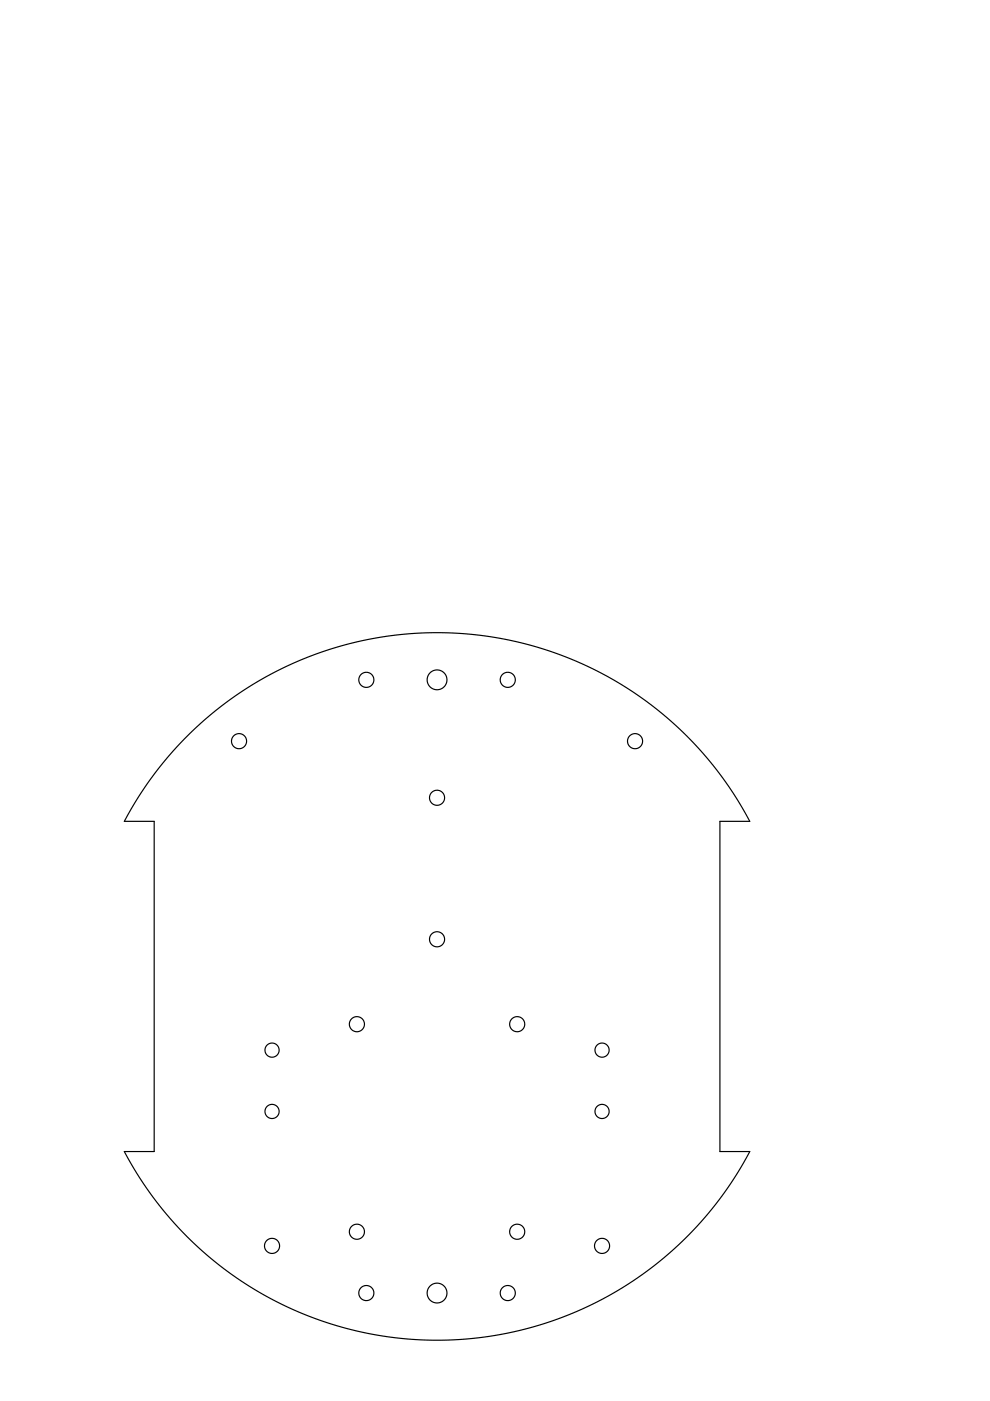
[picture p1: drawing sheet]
<svg xmlns="http://www.w3.org/2000/svg" width="210mm" height="297mm" viewBox="0 0 210 297" stroke-linecap="round" stroke-linejoin="round" font-family="sans-serif">
<g fill="none" stroke="#000" stroke-width=".25">
<path d="M39.6 156.1l5.5-4.9 6.1-4.5 6.2-3.8 6.7-3.1 6.9-2.5 7.1-1.7 7.2-1.1 7.3-.4 7.4 .4 7.2 1.1 7.1 1.7 6.9 2.5 6.6 3.1 6.5 3.9 5.9 4.4 5.5 4.9 3.7 4 3.6 4.5 3.1 4.6 2.9 4.9h-6.4v70.1h6.4l-2.9 4.9-3.1 4.5-3.6 4.5-3.7 4.1-5.4 4.9-5.9 4.4-6.3 3.7-6.6 3.2-6.9 2.5-7.4 1.8-7.2 1.1-7.3 .4-7.3-.4-7.3-1.1-7.1-1.7-6.9-2.5-6.8-3.2-6.3-3.8-5.9-4.4-5.4-4.9-3.9-4.2-3.5-4.3-3.1-4.6-2.8-4.9h6.3v-70.1h-6.3l2.8-4.9 3.1-4.5 3.6-4.5z"/>
<circle cx="50.7" cy="157.1" r="1.6"/>
<circle cx="77.7" cy="144.1" r="1.6"/>
<circle cx="92.7" cy="144.1" r="2.1"/>
<circle cx="107.7" cy="144.1" r="1.6"/>
<circle cx="134.6" cy="157.1" r="1.6"/>
<circle cx="92.7" cy="169.1" r="1.6"/>
<circle cx="92.7" cy="199.1" r="1.6"/>
<circle cx="75.7" cy="217.1" r="1.6"/>
<circle cx="109.7" cy="217.1" r="1.6"/>
<circle cx="57.7" cy="235.6" r="1.5"/>
<circle cx="57.7" cy="222.6" r="1.5"/>
<circle cx="127.6" cy="235.6" r="1.5"/>
<circle cx="127.6" cy="222.6" r="1.5"/>
<circle cx="57.7" cy="264.2" r="1.6"/>
<circle cx="75.7" cy="261.2" r="1.6"/>
<circle cx="77.7" cy="274.2" r="1.6"/>
<circle cx="92.7" cy="274.2" r="2.1"/>
<circle cx="107.7" cy="274.2" r="1.6"/>
<circle cx="109.7" cy="261.2" r="1.6"/>
<circle cx="127.6" cy="264.2" r="1.6"/>
</g>
</svg>
